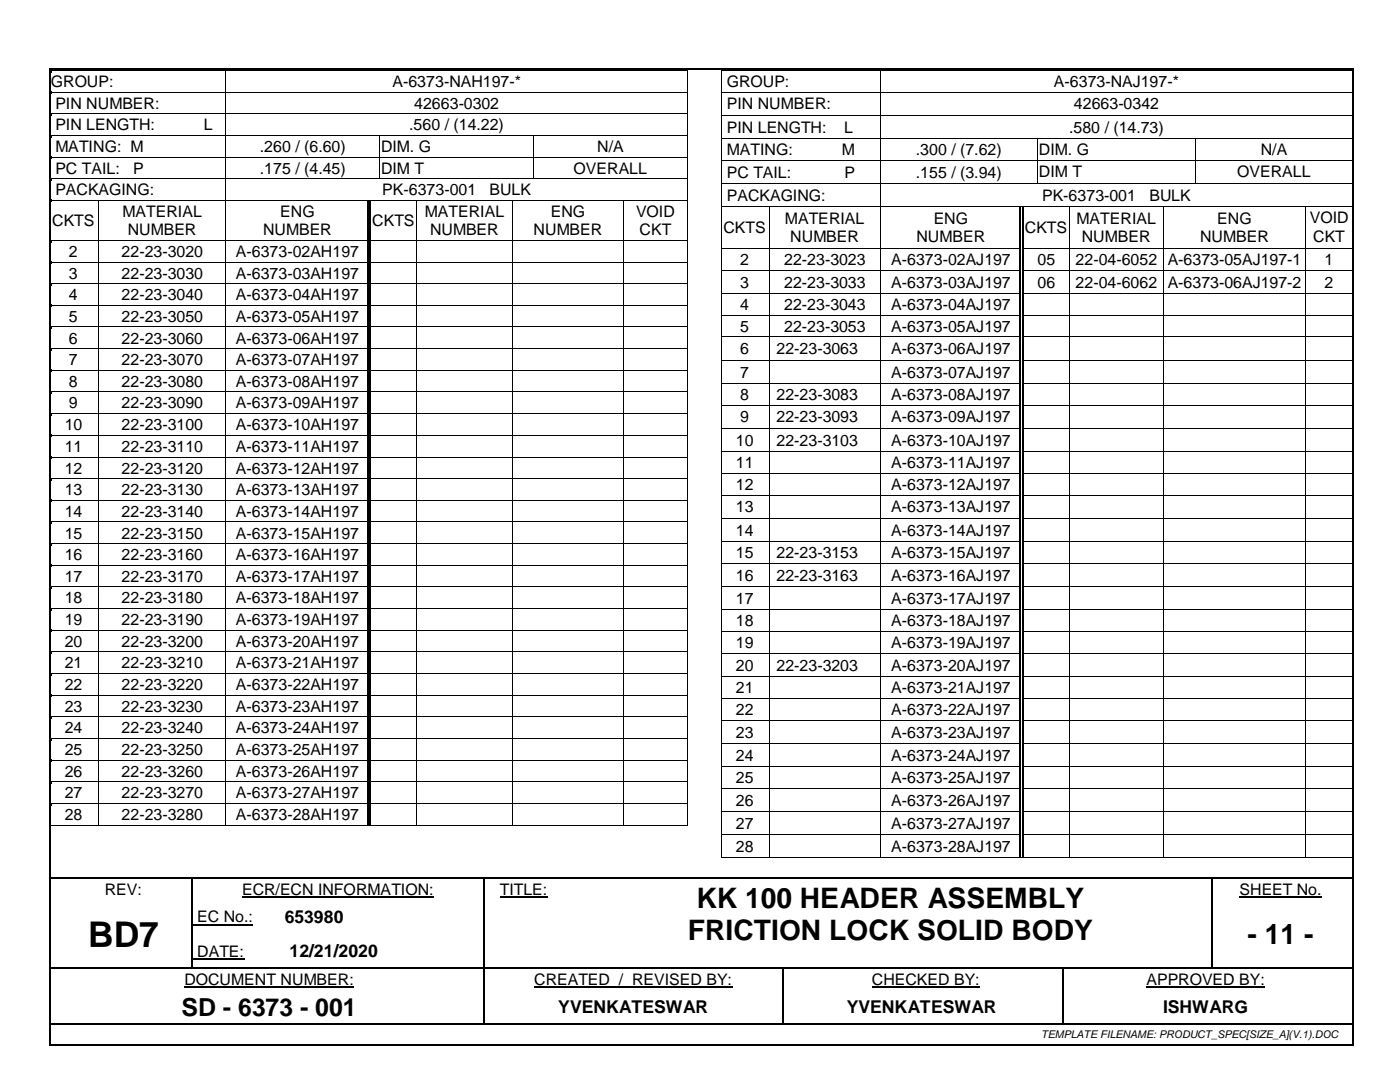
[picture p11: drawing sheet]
<svg xmlns="http://www.w3.org/2000/svg" width="279mm" height="216mm" viewBox="0 0 279 216" stroke-linecap="round" stroke-linejoin="round" font-family="sans-serif">
<defs><g id="words">
<text font-size="7.1" x="17.6" y="188.9">BD7</text>
<g font-size="5.6">
<text x="139" y="181.1">KK 100 HEADER ASSEMBLY</text>
<text x="137.3" y="187.6">FRICTION LOCK SOLID BODY</text>
<text x="249" y="188.3">- 11 -</text>
</g>
<text font-size="5" x="36.2" y="202.7">SD - 6373 - 001</text>
<g font-size="3.5">
<text x="56.8" y="184.1">653980</text>
<text x="57.8" y="191">12/21/2020</text>
<text x="111.4" y="202">YVENKATESWAR</text>
<text x="169" y="202">YVENKATESWAR</text>
<text x="232.1" y="202">ISHWARG</text>
</g>
<g font-size="3.2">
<text x="10.2" y="17.4">GROUP:</text>
<text x="78.3" y="17.4">A-6373-NAH197-*</text>
<text x="145.1" y="17.4">GROUP:</text>
<text x="210.3" y="17.4">A-6373-NAJ197-*</text>
<text x="11" y="21.7">PIN NUMBER:</text>
<text x="82.6" y="21.7">42663-0302</text>
<text x="145.1" y="21.8">PIN NUMBER:</text>
<text x="214.3" y="21.8">42663-0342</text>
<text x="11" y="26">PIN LENGTH:</text>
<text x="40.7" y="26">L</text>
<text x="81.7" y="26">.560 / (14.22)</text>
<text x="145.1" y="26.5">PIN LENGTH:</text>
<text x="168.5" y="26.5">L</text>
<text x="213.4" y="26.5">.580 / (14.73)</text>
<text x="11" y="30.3">MATING: M</text>
<text x="11" y="34.6">PC TAIL:</text>
<text x="26.6" y="34.6">P</text>
<text x="51.9" y="30.3">.260 / (6.60)</text>
<text x="51.9" y="34.6">.175 / (4.45)</text>
<text x="76" y="30.3">DIM. G</text>
<text x="76" y="34.6">DIM T</text>
<text x="114.5" y="34.6">OVERALL</text>
<text x="119.2" y="30.3">N/A</text>
<text x="145.1" y="31">MATING:</text>
<text x="145.1" y="35.5">PC TAIL:</text>
<text x="168" y="31">M</text>
<text x="168.5" y="35.5">P</text>
<text x="182.8" y="31">.300 / (7.62)</text>
<text x="182.8" y="35.5">.155 / (3.94)</text>
<text x="207.3" y="31">DIM. G</text>
<text x="207.3" y="35.3">DIM T</text>
<text x="246.9" y="35.3">OVERALL</text>
<text x="251.6" y="31">N/A</text>
<text x="11" y="39">PACKAGING:</text>
<text x="76.3" y="39">PK-6373-001</text>
<text x="97.7" y="39">BULK</text>
<text x="145.1" y="40.1">PACKAGING:</text>
<text x="208" y="40.1">PK-6373-001</text>
<text x="229.4" y="40.1">BULK</text>
<text x="10.4" y="45.1">CKTS</text>
<text x="24.4" y="43.3">MATERIAL</text>
<text x="25.5" y="47">NUMBER</text>
<text x="52.5" y="47">NUMBER</text>
<text x="55.9" y="43.3">ENG</text>
<text x="74.3" y="45.1">CKTS</text>
<text x="84.8" y="43.3">MATERIAL</text>
<text x="85.8" y="47">NUMBER</text>
<text x="106.5" y="47">NUMBER</text>
<text x="109.9" y="43.3">ENG</text>
<text x="126.9" y="43.3">VOID</text>
<text x="127.7" y="47">CKT</text>
<text x="144.4" y="46.5">CKTS</text>
<text x="156.7" y="44.7">MATERIAL</text>
<text x="186.3" y="44.7">ENG</text>
<text x="204.5" y="46.5">CKTS</text>
<text x="214.8" y="44.7">MATERIAL</text>
<text x="242.9" y="44.7">ENG</text>
<text x="261.4" y="44.5">VOID</text>
<text x="13.8" y="51.3">2</text>
<text x="24.3" y="51.3">22-23-3020</text>
<text x="47.1" y="51.3">A-6373-02AH197</text>
<text x="147.7" y="52.9">2</text>
<text x="156.5" y="52.9">22-23-3023</text>
<text x="157.7" y="48.4">NUMBER</text>
<text x="177.9" y="52.9">A-6373-02AJ197</text>
<text x="182.9" y="48.4">NUMBER</text>
<text x="207" y="52.9">05</text>
<text x="214.7" y="52.9">22-04-6052</text>
<text x="215.9" y="48.4">NUMBER</text>
<text x="233" y="52.9">A-6373-05AJ197-1</text>
<text x="239.5" y="48.4">NUMBER</text>
<text x="262.1" y="48.2">CKT</text>
<text x="264.4" y="52.9">1</text>
<text x="13.8" y="55.6">3</text>
<text x="13.8" y="59.9">4</text>
<text x="24.3" y="55.6">22-23-3030</text>
<text x="24.3" y="59.9">22-23-3040</text>
<text x="47.1" y="55.6">A-6373-03AH197</text>
<text x="47.1" y="59.9">A-6373-04AH197</text>
<text x="147.7" y="57.4">3</text>
<text x="156.5" y="57.4">22-23-3033</text>
<text x="177.9" y="57.4">A-6373-03AJ197</text>
<text x="207" y="57.4">06</text>
<text x="214.7" y="57.4">22-04-6062</text>
<text x="233" y="57.4">A-6373-06AJ197-2</text>
<text x="264.4" y="57.4">2</text>
<text x="13.8" y="64.2">5</text>
<text x="24.3" y="64.2">22-23-3050</text>
<text x="47.1" y="64.2">A-6373-05AH197</text>
<text x="147.7" y="61.9">4</text>
<text x="156.5" y="61.9">22-23-3043</text>
<text x="177.9" y="61.9">A-6373-04AJ197</text>
<text x="13.8" y="68.5">6</text>
<text x="24.3" y="68.5">22-23-3060</text>
<text x="47.1" y="68.5">A-6373-06AH197</text>
<text x="147.7" y="66.2">5</text>
<text x="147.7" y="70.7">6</text>
<text x="155" y="70.7">22-23-3063</text>
<text x="156.5" y="66.2">22-23-3053</text>
<text x="177.9" y="66.2">A-6373-05AJ197</text>
<text x="177.9" y="70.7">A-6373-06AJ197</text>
<text x="13.8" y="72.9">7</text>
<text x="13.8" y="77.2">8</text>
<text x="24.3" y="72.9">22-23-3070</text>
<text x="24.3" y="77.2">22-23-3080</text>
<text x="47.1" y="72.9">A-6373-07AH197</text>
<text x="47.1" y="77.2">A-6373-08AH197</text>
<text x="147.7" y="75.3">7</text>
<text x="177.9" y="75.3">A-6373-07AJ197</text>
<text x="13.8" y="81.5">9</text>
<text x="24.3" y="81.5">22-23-3090</text>
<text x="47.1" y="81.5">A-6373-09AH197</text>
<text x="147.7" y="79.8">8</text>
<text x="155" y="79.8">22-23-3083</text>
<text x="177.9" y="79.8">A-6373-08AJ197</text>
<text x="12.9" y="85.8">10</text>
<text x="24.3" y="85.8">22-23-3100</text>
<text x="47.1" y="85.8">A-6373-10AH197</text>
<text x="146.9" y="88.9">10</text>
<text x="147.7" y="84.3">9</text>
<text x="155" y="84.3">22-23-3093</text>
<text x="155" y="88.9">22-23-3103</text>
<text x="177.9" y="84.3">A-6373-09AJ197</text>
<text x="177.9" y="88.9">A-6373-10AJ197</text>
<text x="12.9" y="90.1">11</text>
<text x="12.9" y="94.5">12</text>
<text x="24.3" y="90.1">22-23-3110</text>
<text x="24.3" y="94.5">22-23-3120</text>
<text x="47.1" y="90.1">A-6373-11AH197</text>
<text x="47.1" y="94.5">A-6373-12AH197</text>
<text x="146.9" y="93.4">11</text>
<text x="177.9" y="93.4">A-6373-11AJ197</text>
<text x="12.9" y="98.8">13</text>
<text x="24.3" y="98.8">22-23-3130</text>
<text x="47.1" y="98.8">A-6373-13AH197</text>
<text x="146.9" y="97.8">12</text>
<text x="177.9" y="97.8">A-6373-12AJ197</text>
<text x="12.9" y="103.1">14</text>
<text x="12.9" y="107.5">15</text>
<text x="24.3" y="103.1">22-23-3140</text>
<text x="24.3" y="107.5">22-23-3150</text>
<text x="47.1" y="103.1">A-6373-14AH197</text>
<text x="47.1" y="107.5">A-6373-15AH197</text>
<text x="146.9" y="102.3">13</text>
<text x="146.9" y="106.9">14</text>
<text x="177.9" y="102.3">A-6373-13AJ197</text>
<text x="177.9" y="106.9">A-6373-14AJ197</text>
<text x="12.9" y="111.8">16</text>
<text x="24.3" y="111.8">22-23-3160</text>
<text x="47.1" y="111.8">A-6373-16AH197</text>
<text x="146.9" y="111.4">15</text>
<text x="155" y="111.4">22-23-3153</text>
<text x="177.9" y="111.4">A-6373-15AJ197</text>
<text x="12.9" y="116.1">17</text>
<text x="24.3" y="116.1">22-23-3170</text>
<text x="47.1" y="116.1">A-6373-17AH197</text>
<text x="146.9" y="115.8">16</text>
<text x="155" y="115.8">22-23-3163</text>
<text x="177.9" y="115.8">A-6373-16AJ197</text>
<text x="12.9" y="120.4">18</text>
<text x="12.9" y="124.7">19</text>
<text x="24.3" y="120.4">22-23-3180</text>
<text x="24.3" y="124.7">22-23-3190</text>
<text x="47.1" y="120.4">A-6373-18AH197</text>
<text x="47.1" y="124.7">A-6373-19AH197</text>
<text x="146.9" y="120.5">17</text>
<text x="146.9" y="125">18</text>
<text x="177.9" y="120.5">A-6373-17AJ197</text>
<text x="177.9" y="125">A-6373-18AJ197</text>
<text x="12.9" y="129.1">20</text>
<text x="24.3" y="129.1">22-23-3200</text>
<text x="47.1" y="129.1">A-6373-20AH197</text>
<text x="146.9" y="129.4">19</text>
<text x="177.9" y="129.4">A-6373-19AJ197</text>
<text x="12.9" y="133.4">21</text>
<text x="12.9" y="137.7">22</text>
<text x="24.3" y="133.4">22-23-3210</text>
<text x="24.3" y="137.7">22-23-3220</text>
<text x="47.1" y="133.4">A-6373-21AH197</text>
<text x="47.1" y="137.7">A-6373-22AH197</text>
<text x="146.9" y="133.8">20</text>
<text x="155" y="133.8">22-23-3203</text>
<text x="177.9" y="133.8">A-6373-20AJ197</text>
<text x="12.9" y="142">23</text>
<text x="24.3" y="142">22-23-3230</text>
<text x="47.1" y="142">A-6373-23AH197</text>
<text x="146.9" y="138.3">21</text>
<text x="146.9" y="142.7">22</text>
<text x="177.9" y="138.3">A-6373-21AJ197</text>
<text x="177.9" y="142.7">A-6373-22AJ197</text>
<text x="12.9" y="146.3">24</text>
<text x="24.3" y="146.3">22-23-3240</text>
<text x="47.1" y="146.3">A-6373-24AH197</text>
<text x="146.9" y="147.2">23</text>
<text x="177.9" y="147.2">A-6373-23AJ197</text>
<text x="12.9" y="150.6">25</text>
<text x="12.9" y="155">26</text>
<text x="24.3" y="150.6">22-23-3250</text>
<text x="24.3" y="155">22-23-3260</text>
<text x="47.1" y="150.6">A-6373-25AH197</text>
<text x="47.1" y="155">A-6373-26AH197</text>
<text x="146.9" y="151.8">24</text>
<text x="177.9" y="151.8">A-6373-24AJ197</text>
<text x="12.9" y="159.3">27</text>
<text x="24.3" y="159.3">22-23-3270</text>
<text x="47.1" y="159.3">A-6373-27AH197</text>
<text x="146.9" y="156.3">25</text>
<text x="146.9" y="160.8">26</text>
<text x="177.9" y="156.3">A-6373-25AJ197</text>
<text x="177.9" y="160.8">A-6373-26AJ197</text>
<text x="12.9" y="163.7">28</text>
<text x="24.3" y="163.7">22-23-3280</text>
<text x="47.1" y="163.7">A-6373-28AH197</text>
<text x="146.9" y="165.4">27</text>
<text x="177.9" y="165.4">A-6373-27AJ197</text>
<text x="146.9" y="170">28</text>
<text x="177.9" y="170">A-6373-28AJ197</text>
<text x="20.9" y="178.5">REV:</text>
<text x="48.3" y="178.5">ECR/ECN INFORMATION:</text>
<text x="99.8" y="178.5">TITLE:</text>
<text x="247.4" y="178.5">SHEET No.</text>
<text x="39.4" y="184.1">EC No.:</text>
<text x="39.4" y="191">DATE:</text>
<text x="36.8" y="196.5">DOCUMENT NUMBER:</text>
<text x="106.6" y="196.5">CREATED / REVISED BY:</text>
<text x="174" y="196.5">CHECKED BY:</text>
<text x="228.8" y="196.5">APPROVED BY:</text>
</g>
<text font-size="2.1" x="207.8" y="207.1">TEMPLATE FILENAME: PRODUCT_SPEC[SIZE_A](V.1).DOC</text>
</g></defs>
<path d="M48.3 179h38.3M99.8 179h9.5M247.4 179h16.4M36.8 197h33.9M38.5 184.5h12M38.5 191.4h10.2M106.6 197h39.6M174 197h21.5M228.8 197h23.7" fill="none" stroke="#000" stroke-width=".21"/>
<g fill="none" stroke="#000" stroke-width=".34">
<path d="M10 14v194.3M10.2 13.8h259.7M270.1 14v194.3M10.2 175.1h28M38.6 175.1h57.8M96.7 175.1h16.9M113.9 175.1h127.9M242.2 175.1h26.9M96.5 198.2v6M156.2 198.2v6M10.2 204.4h86.2M10.2 208.5h259.7"/>
<path d="M96.7 204.4h59.4M156.4 204.4h55.6M212.3 204.4h56.8"/>
</g>
<g fill="#000">
<path d="M9.8 13.6h.4v.4h-.4z" fill-rule="evenodd"/>
<path d="M9.8 13.6h.4v.4h-.4z" fill-rule="evenodd"/>
<path d="M10.2 14h.1v.4h-.1z" fill-rule="evenodd"/>
<path d="M10.2 14h.1v.1h-.1z" fill-rule="evenodd"/>
<path d="M10.2 18.3h.1v.4h-.1z" fill-rule="evenodd"/>
<path d="M45 14.1h.2v.3h-.2z" fill-rule="evenodd"/>
<path d="M45 14h.2v.1h-.2z" fill-rule="evenodd"/>
<path d="M45 18.3h.2v.4h-.2z" fill-rule="evenodd"/>
<path d="M137.1 14h.2v.4h-.2z" fill-rule="evenodd"/>
<path d="M137.1 14h.2v.1h-.2z" fill-rule="evenodd"/>
<path d="M137.1 18.3h.2v.4h-.2z" fill-rule="evenodd"/>
<path d="M143.8 14h.2v.4h-.2z" fill-rule="evenodd"/>
<path d="M143.8 14h.2v.1h-.2z" fill-rule="evenodd"/>
<path d="M143.8 18.3h.2v.5h-.2z" fill-rule="evenodd"/>
<path d="M175.5 14.1h.2v.3h-.2z" fill-rule="evenodd"/>
<path d="M175.5 14h.2v.1h-.2z" fill-rule="evenodd"/>
<path d="M175.5 18.3h.2v.5h-.2z" fill-rule="evenodd"/>
<path d="M269.9 13.6h.4v.4h-.4z" fill-rule="evenodd"/>
<path d="M269.9 13.6h.4v.4h-.4z" fill-rule="evenodd"/>
<path d="M10.2 22.6h.1v.4h-.1z" fill-rule="evenodd"/>
<path d="M10.2 26.9h.1v.5h-.1z" fill-rule="evenodd"/>
<path d="M10.2 31.2h.1v.5h-.1z" fill-rule="evenodd"/>
<path d="M10.2 35.6h.1v.4h-.1z" fill-rule="evenodd"/>
<path d="M45 22.6h.2v.4h-.2z" fill-rule="evenodd"/>
<path d="M45 26.9h.2v.5h-.2z" fill-rule="evenodd"/>
<path d="M45 31.2h.2v.5h-.2z" fill-rule="evenodd"/>
<path d="M45 35.6h.2v.4h-.2z" fill-rule="evenodd"/>
<path d="M75.7 27.1h.2v.3h-.2z" fill-rule="evenodd"/>
<path d="M75.7 26.9h.2v.2h-.2z" fill-rule="evenodd"/>
<path d="M75.7 31.2h.2v.5h-.2z" fill-rule="evenodd"/>
<path d="M75.7 35.6h.2v.1h-.2z" fill-rule="evenodd"/>
<path d="M106.4 27.1h.2v.3h-.2z" fill-rule="evenodd"/>
<path d="M106.4 26.9h.2v.2h-.2z" fill-rule="evenodd"/>
<path d="M106.4 31.2h.2v.5h-.2z" fill-rule="evenodd"/>
<path d="M106.4 35.6h.2v.1h-.2z" fill-rule="evenodd"/>
<path d="M137.1 22.6h.2v.4h-.2z" fill-rule="evenodd"/>
<path d="M137.1 26.9h.2v.5h-.2z" fill-rule="evenodd"/>
<path d="M137.1 31.2h.2v.5h-.2z" fill-rule="evenodd"/>
<path d="M137.1 35.6h.2v.4h-.2z" fill-rule="evenodd"/>
<path d="M143.8 23h.2v.4h-.2z" fill-rule="evenodd"/>
<path d="M143.8 27.6h.2v.4h-.2z" fill-rule="evenodd"/>
<path d="M143.8 31.9h.2v.4h-.2z" fill-rule="evenodd"/>
<path d="M143.8 36.5h.2v.5h-.2z" fill-rule="evenodd"/>
<path d="M175.5 23h.2v.4h-.2z" fill-rule="evenodd"/>
<path d="M175.5 27.6h.2v.4h-.2z" fill-rule="evenodd"/>
<path d="M175.5 31.9h.2v.4h-.2z" fill-rule="evenodd"/>
<path d="M175.5 36.5h.2v.5h-.2z" fill-rule="evenodd"/>
<path d="M207 27.7h.1v.3h-.1z" fill-rule="evenodd"/>
<path d="M207 27.6h.1v.1h-.1z" fill-rule="evenodd"/>
<path d="M207 31.9h.1v.4h-.1z" fill-rule="evenodd"/>
<path d="M207 36.5h.1v.2h-.1z" fill-rule="evenodd"/>
<path d="M238.4 27.7h.2v.3h-.2z" fill-rule="evenodd"/>
<path d="M238.4 27.6h.2v.1h-.2z" fill-rule="evenodd"/>
<path d="M238.4 31.9h.2v.4h-.2z" fill-rule="evenodd"/>
<path d="M238.4 36.5h.2v.2h-.2z" fill-rule="evenodd"/>
<path d="M10.2 39.9h.1v.4h-.1z" fill-rule="evenodd"/>
<path d="M10.2 47.9h.1v.4h-.1z" fill-rule="evenodd"/>
<path d="M10.2 52.2h.1v.4h-.1z" fill-rule="evenodd"/>
<path d="M10.2 56.5h.1v.4h-.1z" fill-rule="evenodd"/>
<path d="M19.6 40.1h.2v.2h-.2z" fill-rule="evenodd"/>
<path d="M19.6 39.9h.2v.2h-.2z" fill-rule="evenodd"/>
<path d="M19.6 47.9h.2v.4h-.2z" fill-rule="evenodd"/>
<path d="M19.6 52.2h.2v.4h-.2z" fill-rule="evenodd"/>
<path d="M19.6 56.5h.2v.4h-.2z" fill-rule="evenodd"/>
<path d="M45 39.9h.2v.4h-.2z" fill-rule="evenodd"/>
<path d="M45 47.9h.2v.4h-.2z" fill-rule="evenodd"/>
<path d="M45 52.2h.2v.4h-.2z" fill-rule="evenodd"/>
<path d="M45 56.5h.2v.4h-.2z" fill-rule="evenodd"/>
<path d="M73.3 40.1h.2v.2h-.2z" fill-rule="evenodd"/>
<path d="M73.3 39.9h.2v.2h-.2z" fill-rule="evenodd"/>
<path d="M73.3 47.9h.2v.4h-.2z" fill-rule="evenodd"/>
<path d="M73.3 52.2h.2v.4h-.2z" fill-rule="evenodd"/>
<path d="M73.3 56.5h.2v.4h-.2z" fill-rule="evenodd"/>
<path d="M73.8 40.1h.2v.2h-.2z" fill-rule="evenodd"/>
<path d="M73.8 47.9h.2v.4h-.2z" fill-rule="evenodd"/>
<path d="M73.8 52.2h.2v.4h-.2z" fill-rule="evenodd"/>
<path d="M73.8 56.5h.2v.4h-.2z" fill-rule="evenodd"/>
<path d="M83.1 40.1h.2v.2h-.2z" fill-rule="evenodd"/>
<path d="M83.1 39.9h.2v.2h-.2z" fill-rule="evenodd"/>
<path d="M83.1 47.9h.2v.4h-.2z" fill-rule="evenodd"/>
<path d="M83.1 52.2h.2v.4h-.2z" fill-rule="evenodd"/>
<path d="M83.1 56.5h.2v.4h-.2z" fill-rule="evenodd"/>
<path d="M102.2 40.1h.1v.2h-.1z" fill-rule="evenodd"/>
<path d="M102.2 39.9h.1v.2h-.1z" fill-rule="evenodd"/>
<path d="M102.2 47.9h.1v.4h-.1z" fill-rule="evenodd"/>
<path d="M102.2 52.2h.1v.4h-.1z" fill-rule="evenodd"/>
<path d="M102.2 56.5h.1v.4h-.1z" fill-rule="evenodd"/>
<path d="M124.4 40.1h.2v.2h-.2z" fill-rule="evenodd"/>
<path d="M124.4 39.9h.2v.2h-.2z" fill-rule="evenodd"/>
<path d="M124.4 47.9h.2v.4h-.2z" fill-rule="evenodd"/>
<path d="M124.4 52.2h.2v.4h-.2z" fill-rule="evenodd"/>
<path d="M124.4 56.5h.2v.4h-.2z" fill-rule="evenodd"/>
<path d="M137.1 39.9h.2v.4h-.2z" fill-rule="evenodd"/>
<path d="M137.1 47.9h.2v.4h-.2z" fill-rule="evenodd"/>
<path d="M137.1 52.2h.2v.4h-.2z" fill-rule="evenodd"/>
<path d="M137.1 56.5h.2v.4h-.2z" fill-rule="evenodd"/>
<path d="M143.8 41.2h.2v.4h-.2z" fill-rule="evenodd"/>
<path d="M143.8 49.5h.2v.4h-.2z" fill-rule="evenodd"/>
<path d="M143.8 53.8h.2v.4h-.2z" fill-rule="evenodd"/>
<path d="M143.8 58.4h.2v.5h-.2z" fill-rule="evenodd"/>
<path d="M153.5 41.3h.2v.3h-.2z" fill-rule="evenodd"/>
<path d="M153.5 41.2h.2v.1h-.2z" fill-rule="evenodd"/>
<path d="M153.5 49.5h.2v.4h-.2z" fill-rule="evenodd"/>
<path d="M153.5 53.8h.2v.4h-.2z" fill-rule="evenodd"/>
<path d="M153.5 58.4h.2v.5h-.2z" fill-rule="evenodd"/>
<path d="M175.5 41.2h.2v.4h-.2z" fill-rule="evenodd"/>
<path d="M175.5 49.5h.2v.4h-.2z" fill-rule="evenodd"/>
<path d="M175.5 53.8h.2v.4h-.2z" fill-rule="evenodd"/>
<path d="M175.5 58.4h.2v.5h-.2z" fill-rule="evenodd"/>
<path d="M203.5 41.3h.3v.3h-.3z" fill-rule="evenodd"/>
<path d="M203.5 41.2h.2v.1h-.2z" fill-rule="evenodd"/>
<path d="M203.5 49.5h.3v.4h-.3z" fill-rule="evenodd"/>
<path d="M203.5 53.8h.3v.4h-.3z" fill-rule="evenodd"/>
<path d="M203.5 58.4h.3v.5h-.3z" fill-rule="evenodd"/>
<path d="M204 41.3h.3v.3h-.3z" fill-rule="evenodd"/>
<path d="M204 49.5h.3v.4h-.3z" fill-rule="evenodd"/>
<path d="M204 53.8h.3v.4h-.3z" fill-rule="evenodd"/>
<path d="M204 58.4h.3v.5h-.3z" fill-rule="evenodd"/>
<path d="M213.3 41.3h.1v.3h-.1z" fill-rule="evenodd"/>
<path d="M213.3 41.2h.1v.1h-.1z" fill-rule="evenodd"/>
<path d="M213.3 49.5h.1v.4h-.1z" fill-rule="evenodd"/>
<path d="M213.3 53.8h.1v.4h-.1z" fill-rule="evenodd"/>
<path d="M213.3 58.4h.1v.5h-.1z" fill-rule="evenodd"/>
<path d="M232.1 41.3h.2v.3h-.2z" fill-rule="evenodd"/>
<path d="M232.1 41.2h.2v.1h-.2z" fill-rule="evenodd"/>
<path d="M232.1 49.5h.2v.4h-.2z" fill-rule="evenodd"/>
<path d="M232.1 53.8h.2v.4h-.2z" fill-rule="evenodd"/>
<path d="M232.1 58.4h.2v.5h-.2z" fill-rule="evenodd"/>
<path d="M260.4 41.3h.2v.3h-.2z" fill-rule="evenodd"/>
<path d="M260.4 41.2h.2v.1h-.2z" fill-rule="evenodd"/>
<path d="M260.4 49.5h.2v.4h-.2z" fill-rule="evenodd"/>
<path d="M260.4 53.8h.2v.4h-.2z" fill-rule="evenodd"/>
<path d="M260.4 58.4h.2v.5h-.2z" fill-rule="evenodd"/>
<path d="M10.2 60.8h.1v.5h-.1z" fill-rule="evenodd"/>
<path d="M10.2 65.2h.1v.4h-.1z" fill-rule="evenodd"/>
<path d="M10.2 69.5h.1v.4h-.1z" fill-rule="evenodd"/>
<path d="M10.2 73.8h.1v.4h-.1z" fill-rule="evenodd"/>
<path d="M10.2 78.1h.1v.4h-.1z" fill-rule="evenodd"/>
<path d="M19.6 60.8h.2v.5h-.2z" fill-rule="evenodd"/>
<path d="M19.6 65.2h.2v.4h-.2z" fill-rule="evenodd"/>
<path d="M19.6 69.5h.2v.4h-.2z" fill-rule="evenodd"/>
<path d="M19.6 73.8h.2v.4h-.2z" fill-rule="evenodd"/>
<path d="M19.6 78.1h.2v.4h-.2z" fill-rule="evenodd"/>
<path d="M45 60.8h.2v.5h-.2z" fill-rule="evenodd"/>
<path d="M45 65.2h.2v.4h-.2z" fill-rule="evenodd"/>
<path d="M45 69.5h.2v.4h-.2z" fill-rule="evenodd"/>
<path d="M45 73.8h.2v.4h-.2z" fill-rule="evenodd"/>
<path d="M45 78.1h.2v.4h-.2z" fill-rule="evenodd"/>
<path d="M73.3 60.8h.2v.5h-.2z" fill-rule="evenodd"/>
<path d="M73.3 65.2h.2v.4h-.2z" fill-rule="evenodd"/>
<path d="M73.3 69.5h.2v.4h-.2z" fill-rule="evenodd"/>
<path d="M73.3 73.8h.2v.4h-.2z" fill-rule="evenodd"/>
<path d="M73.3 78.1h.2v.4h-.2z" fill-rule="evenodd"/>
<path d="M73.8 60.8h.2v.5h-.2z" fill-rule="evenodd"/>
<path d="M73.8 65.2h.2v.4h-.2z" fill-rule="evenodd"/>
<path d="M73.8 69.5h.2v.4h-.2z" fill-rule="evenodd"/>
<path d="M73.8 73.8h.2v.4h-.2z" fill-rule="evenodd"/>
<path d="M73.8 78.1h.2v.4h-.2z" fill-rule="evenodd"/>
<path d="M83.1 60.8h.2v.5h-.2z" fill-rule="evenodd"/>
<path d="M83.1 65.2h.2v.4h-.2z" fill-rule="evenodd"/>
<path d="M83.1 69.5h.2v.4h-.2z" fill-rule="evenodd"/>
<path d="M83.1 73.8h.2v.4h-.2z" fill-rule="evenodd"/>
<path d="M83.1 78.1h.2v.4h-.2z" fill-rule="evenodd"/>
<path d="M102.2 60.8h.1v.5h-.1z" fill-rule="evenodd"/>
<path d="M102.2 65.2h.1v.4h-.1z" fill-rule="evenodd"/>
<path d="M102.2 69.5h.1v.4h-.1z" fill-rule="evenodd"/>
<path d="M102.2 73.8h.1v.4h-.1z" fill-rule="evenodd"/>
<path d="M102.2 78.1h.1v.4h-.1z" fill-rule="evenodd"/>
<path d="M124.4 60.8h.2v.5h-.2z" fill-rule="evenodd"/>
<path d="M124.4 65.2h.2v.4h-.2z" fill-rule="evenodd"/>
<path d="M124.4 69.5h.2v.4h-.2z" fill-rule="evenodd"/>
<path d="M124.4 73.8h.2v.4h-.2z" fill-rule="evenodd"/>
<path d="M124.4 78.1h.2v.4h-.2z" fill-rule="evenodd"/>
<path d="M137.1 60.8h.2v.5h-.2z" fill-rule="evenodd"/>
<path d="M137.1 65.2h.2v.4h-.2z" fill-rule="evenodd"/>
<path d="M137.1 69.5h.2v.4h-.2z" fill-rule="evenodd"/>
<path d="M137.1 73.8h.2v.4h-.2z" fill-rule="evenodd"/>
<path d="M137.1 78.1h.2v.4h-.2z" fill-rule="evenodd"/>
<path d="M143.8 62.8h.2v.4h-.2z" fill-rule="evenodd"/>
<path d="M143.8 67.1h.2v.5h-.2z" fill-rule="evenodd"/>
<path d="M143.8 71.8h.2v.4h-.2z" fill-rule="evenodd"/>
<path d="M143.8 76.4h.2v.5h-.2z" fill-rule="evenodd"/>
<path d="M153.5 62.8h.2v.4h-.2z" fill-rule="evenodd"/>
<path d="M153.5 67.1h.2v.5h-.2z" fill-rule="evenodd"/>
<path d="M153.5 71.8h.2v.4h-.2z" fill-rule="evenodd"/>
<path d="M153.5 76.4h.2v.5h-.2z" fill-rule="evenodd"/>
<path d="M175.5 62.8h.2v.4h-.2z" fill-rule="evenodd"/>
<path d="M175.5 67.1h.2v.5h-.2z" fill-rule="evenodd"/>
<path d="M175.5 71.8h.2v.4h-.2z" fill-rule="evenodd"/>
<path d="M175.5 76.4h.2v.5h-.2z" fill-rule="evenodd"/>
<path d="M203.5 62.8h.3v.4h-.3z" fill-rule="evenodd"/>
<path d="M203.5 67.1h.3v.5h-.3z" fill-rule="evenodd"/>
<path d="M203.5 71.8h.3v.4h-.3z" fill-rule="evenodd"/>
<path d="M203.5 76.4h.3v.5h-.3z" fill-rule="evenodd"/>
<path d="M204 62.8h.3v.4h-.3z" fill-rule="evenodd"/>
<path d="M204 67.1h.3v.5h-.3z" fill-rule="evenodd"/>
<path d="M204 71.8h.3v.4h-.3z" fill-rule="evenodd"/>
<path d="M204 76.4h.3v.5h-.3z" fill-rule="evenodd"/>
<path d="M213.3 62.8h.1v.4h-.1z" fill-rule="evenodd"/>
<path d="M213.3 67.1h.1v.5h-.1z" fill-rule="evenodd"/>
<path d="M213.3 71.8h.1v.4h-.1z" fill-rule="evenodd"/>
<path d="M213.3 76.4h.1v.5h-.1z" fill-rule="evenodd"/>
<path d="M232.1 62.8h.2v.4h-.2z" fill-rule="evenodd"/>
<path d="M232.1 67.1h.2v.5h-.2z" fill-rule="evenodd"/>
<path d="M232.1 71.8h.2v.4h-.2z" fill-rule="evenodd"/>
<path d="M232.1 76.4h.2v.5h-.2z" fill-rule="evenodd"/>
<path d="M260.4 62.8h.2v.4h-.2z" fill-rule="evenodd"/>
<path d="M260.4 67.1h.2v.5h-.2z" fill-rule="evenodd"/>
<path d="M260.4 71.8h.2v.4h-.2z" fill-rule="evenodd"/>
<path d="M260.4 76.4h.2v.5h-.2z" fill-rule="evenodd"/>
<path d="M10.2 82.4h.1v.5h-.1z" fill-rule="evenodd"/>
<path d="M10.2 86.8h.1v.4h-.1z" fill-rule="evenodd"/>
<path d="M10.2 91.1h.1v.4h-.1z" fill-rule="evenodd"/>
<path d="M10.2 95.4h.1v.5h-.1z" fill-rule="evenodd"/>
<path d="M19.6 82.4h.2v.5h-.2z" fill-rule="evenodd"/>
<path d="M19.6 86.8h.2v.4h-.2z" fill-rule="evenodd"/>
<path d="M19.6 91.1h.2v.4h-.2z" fill-rule="evenodd"/>
<path d="M19.6 95.4h.2v.5h-.2z" fill-rule="evenodd"/>
<path d="M45 82.4h.2v.5h-.2z" fill-rule="evenodd"/>
<path d="M45 86.8h.2v.4h-.2z" fill-rule="evenodd"/>
<path d="M45 91.1h.2v.4h-.2z" fill-rule="evenodd"/>
<path d="M45 95.4h.2v.5h-.2z" fill-rule="evenodd"/>
<path d="M73.3 82.4h.2v.5h-.2z" fill-rule="evenodd"/>
<path d="M73.3 86.8h.2v.4h-.2z" fill-rule="evenodd"/>
<path d="M73.3 91.1h.2v.4h-.2z" fill-rule="evenodd"/>
<path d="M73.3 95.4h.2v.5h-.2z" fill-rule="evenodd"/>
<path d="M73.8 82.4h.2v.5h-.2z" fill-rule="evenodd"/>
<path d="M73.8 86.8h.2v.4h-.2z" fill-rule="evenodd"/>
<path d="M73.8 91.1h.2v.4h-.2z" fill-rule="evenodd"/>
<path d="M73.8 95.4h.2v.5h-.2z" fill-rule="evenodd"/>
<path d="M83.1 82.4h.2v.5h-.2z" fill-rule="evenodd"/>
<path d="M83.1 86.8h.2v.4h-.2z" fill-rule="evenodd"/>
<path d="M83.1 91.1h.2v.4h-.2z" fill-rule="evenodd"/>
<path d="M83.1 95.4h.2v.5h-.2z" fill-rule="evenodd"/>
<path d="M102.2 82.4h.1v.5h-.1z" fill-rule="evenodd"/>
<path d="M102.2 86.8h.1v.4h-.1z" fill-rule="evenodd"/>
<path d="M102.2 91.1h.1v.4h-.1z" fill-rule="evenodd"/>
<path d="M102.2 95.4h.1v.5h-.1z" fill-rule="evenodd"/>
<path d="M124.4 82.4h.2v.5h-.2z" fill-rule="evenodd"/>
<path d="M124.4 86.8h.2v.4h-.2z" fill-rule="evenodd"/>
<path d="M124.4 91.1h.2v.4h-.2z" fill-rule="evenodd"/>
<path d="M124.4 95.4h.2v.5h-.2z" fill-rule="evenodd"/>
<path d="M137.1 82.4h.2v.5h-.2z" fill-rule="evenodd"/>
<path d="M137.1 86.8h.2v.4h-.2z" fill-rule="evenodd"/>
<path d="M137.1 91.1h.2v.4h-.2z" fill-rule="evenodd"/>
<path d="M137.1 95.4h.2v.5h-.2z" fill-rule="evenodd"/>
<path d="M143.8 80.7h.2v.5h-.2z" fill-rule="evenodd"/>
<path d="M143.8 85.4h.2v.4h-.2z" fill-rule="evenodd"/>
<path d="M143.8 90h.2v.4h-.2z" fill-rule="evenodd"/>
<path d="M143.8 94.4h.2v.4h-.2z" fill-rule="evenodd"/>
<path d="M143.8 98.7h.2v.5h-.2z" fill-rule="evenodd"/>
<path d="M153.5 80.7h.2v.5h-.2z" fill-rule="evenodd"/>
<path d="M153.5 85.4h.2v.4h-.2z" fill-rule="evenodd"/>
<path d="M153.5 90h.2v.4h-.2z" fill-rule="evenodd"/>
<path d="M153.5 94.4h.2v.4h-.2z" fill-rule="evenodd"/>
<path d="M153.5 98.7h.2v.5h-.2z" fill-rule="evenodd"/>
<path d="M175.5 80.7h.2v.5h-.2z" fill-rule="evenodd"/>
<path d="M175.5 85.4h.2v.4h-.2z" fill-rule="evenodd"/>
<path d="M175.5 90h.2v.4h-.2z" fill-rule="evenodd"/>
<path d="M175.5 94.4h.2v.4h-.2z" fill-rule="evenodd"/>
<path d="M175.5 98.7h.2v.5h-.2z" fill-rule="evenodd"/>
<path d="M203.5 80.7h.3v.5h-.3z" fill-rule="evenodd"/>
<path d="M203.5 85.4h.3v.4h-.3z" fill-rule="evenodd"/>
<path d="M203.5 90h.3v.4h-.3z" fill-rule="evenodd"/>
<path d="M203.5 94.4h.3v.4h-.3z" fill-rule="evenodd"/>
<path d="M203.5 98.7h.3v.5h-.3z" fill-rule="evenodd"/>
<path d="M204 80.7h.3v.5h-.3z" fill-rule="evenodd"/>
<path d="M204 85.4h.3v.4h-.3z" fill-rule="evenodd"/>
<path d="M204 90h.3v.4h-.3z" fill-rule="evenodd"/>
<path d="M204 94.4h.3v.4h-.3z" fill-rule="evenodd"/>
<path d="M204 98.7h.3v.5h-.3z" fill-rule="evenodd"/>
<path d="M213.3 80.7h.1v.5h-.1z" fill-rule="evenodd"/>
<path d="M213.3 85.4h.1v.4h-.1z" fill-rule="evenodd"/>
<path d="M213.3 90h.1v.4h-.1z" fill-rule="evenodd"/>
<path d="M213.3 94.4h.1v.4h-.1z" fill-rule="evenodd"/>
<path d="M213.3 98.7h.1v.5h-.1z" fill-rule="evenodd"/>
<path d="M232.1 80.7h.2v.5h-.2z" fill-rule="evenodd"/>
<path d="M232.1 85.4h.2v.4h-.2z" fill-rule="evenodd"/>
<path d="M232.1 90h.2v.4h-.2z" fill-rule="evenodd"/>
<path d="M232.1 94.4h.2v.4h-.2z" fill-rule="evenodd"/>
<path d="M232.1 98.7h.2v.5h-.2z" fill-rule="evenodd"/>
<path d="M260.4 80.7h.2v.5h-.2z" fill-rule="evenodd"/>
<path d="M260.4 85.4h.2v.4h-.2z" fill-rule="evenodd"/>
<path d="M260.4 90h.2v.4h-.2z" fill-rule="evenodd"/>
<path d="M260.4 94.4h.2v.4h-.2z" fill-rule="evenodd"/>
<path d="M260.4 98.7h.2v.5h-.2z" fill-rule="evenodd"/>
<path d="M10.2 99.8h.1v.4h-.1z" fill-rule="evenodd"/>
<path d="M10.2 104.1h.1v.4h-.1z" fill-rule="evenodd"/>
<path d="M10.2 108.4h.1v.4h-.1z" fill-rule="evenodd"/>
<path d="M10.2 112.7h.1v.4h-.1z" fill-rule="evenodd"/>
<path d="M10.2 117h.1v.5h-.1z" fill-rule="evenodd"/>
<path d="M19.6 99.8h.2v.4h-.2z" fill-rule="evenodd"/>
<path d="M19.6 104.1h.2v.4h-.2z" fill-rule="evenodd"/>
<path d="M19.6 108.4h.2v.4h-.2z" fill-rule="evenodd"/>
<path d="M19.6 112.7h.2v.4h-.2z" fill-rule="evenodd"/>
<path d="M19.6 117h.2v.5h-.2z" fill-rule="evenodd"/>
<path d="M45 99.8h.2v.4h-.2z" fill-rule="evenodd"/>
<path d="M45 104.1h.2v.4h-.2z" fill-rule="evenodd"/>
<path d="M45 108.4h.2v.4h-.2z" fill-rule="evenodd"/>
<path d="M45 112.7h.2v.4h-.2z" fill-rule="evenodd"/>
<path d="M45 117h.2v.5h-.2z" fill-rule="evenodd"/>
<path d="M73.3 99.8h.2v.4h-.2z" fill-rule="evenodd"/>
<path d="M73.3 104.1h.2v.4h-.2z" fill-rule="evenodd"/>
<path d="M73.3 108.4h.2v.4h-.2z" fill-rule="evenodd"/>
<path d="M73.3 112.7h.2v.4h-.2z" fill-rule="evenodd"/>
<path d="M73.3 117h.2v.5h-.2z" fill-rule="evenodd"/>
<path d="M73.8 99.8h.2v.4h-.2z" fill-rule="evenodd"/>
<path d="M73.8 104.1h.2v.4h-.2z" fill-rule="evenodd"/>
<path d="M73.8 108.4h.2v.4h-.2z" fill-rule="evenodd"/>
<path d="M73.8 112.7h.2v.4h-.2z" fill-rule="evenodd"/>
<path d="M73.8 117h.2v.5h-.2z" fill-rule="evenodd"/>
<path d="M83.1 99.8h.2v.4h-.2z" fill-rule="evenodd"/>
<path d="M83.1 104.1h.2v.4h-.2z" fill-rule="evenodd"/>
<path d="M83.1 108.4h.2v.4h-.2z" fill-rule="evenodd"/>
<path d="M83.1 112.7h.2v.4h-.2z" fill-rule="evenodd"/>
<path d="M83.1 117h.2v.5h-.2z" fill-rule="evenodd"/>
<path d="M102.2 99.8h.1v.4h-.1z" fill-rule="evenodd"/>
<path d="M102.2 104.1h.1v.4h-.1z" fill-rule="evenodd"/>
<path d="M102.2 108.4h.1v.4h-.1z" fill-rule="evenodd"/>
<path d="M102.2 112.7h.1v.4h-.1z" fill-rule="evenodd"/>
<path d="M102.2 117h.1v.5h-.1z" fill-rule="evenodd"/>
<path d="M124.4 99.8h.2v.4h-.2z" fill-rule="evenodd"/>
<path d="M124.4 104.1h.2v.4h-.2z" fill-rule="evenodd"/>
<path d="M124.4 108.4h.2v.4h-.2z" fill-rule="evenodd"/>
<path d="M124.4 112.7h.2v.4h-.2z" fill-rule="evenodd"/>
<path d="M124.4 117h.2v.5h-.2z" fill-rule="evenodd"/>
<path d="M137.1 99.8h.2v.4h-.2z" fill-rule="evenodd"/>
<path d="M137.1 104.1h.2v.4h-.2z" fill-rule="evenodd"/>
<path d="M137.1 108.4h.2v.4h-.2z" fill-rule="evenodd"/>
<path d="M137.1 112.7h.2v.4h-.2z" fill-rule="evenodd"/>
<path d="M137.1 117h.2v.5h-.2z" fill-rule="evenodd"/>
<path d="M143.8 103.4h.2v.4h-.2z" fill-rule="evenodd"/>
<path d="M143.8 108h.2v.4h-.2z" fill-rule="evenodd"/>
<path d="M143.8 112.3h.2v.5h-.2z" fill-rule="evenodd"/>
<path d="M143.8 116.9h.2v.5h-.2z" fill-rule="evenodd"/>
<path d="M153.5 103.4h.2v.4h-.2z" fill-rule="evenodd"/>
<path d="M153.5 108h.2v.4h-.2z" fill-rule="evenodd"/>
<path d="M153.5 112.3h.2v.5h-.2z" fill-rule="evenodd"/>
<path d="M153.5 116.9h.2v.5h-.2z" fill-rule="evenodd"/>
<path d="M175.5 103.4h.2v.4h-.2z" fill-rule="evenodd"/>
<path d="M175.5 108h.2v.4h-.2z" fill-rule="evenodd"/>
<path d="M175.5 112.3h.2v.5h-.2z" fill-rule="evenodd"/>
<path d="M175.5 116.9h.2v.5h-.2z" fill-rule="evenodd"/>
<path d="M203.5 103.4h.3v.4h-.3z" fill-rule="evenodd"/>
<path d="M203.5 108h.3v.4h-.3z" fill-rule="evenodd"/>
<path d="M203.5 112.3h.3v.5h-.3z" fill-rule="evenodd"/>
<path d="M203.5 116.9h.3v.5h-.3z" fill-rule="evenodd"/>
<path d="M204 103.4h.3v.4h-.3z" fill-rule="evenodd"/>
<path d="M204 108h.3v.4h-.3z" fill-rule="evenodd"/>
<path d="M204 112.3h.3v.5h-.3z" fill-rule="evenodd"/>
<path d="M204 116.9h.3v.5h-.3z" fill-rule="evenodd"/>
<path d="M213.3 103.4h.1v.4h-.1z" fill-rule="evenodd"/>
<path d="M213.3 108h.1v.4h-.1z" fill-rule="evenodd"/>
<path d="M213.3 112.3h.1v.5h-.1z" fill-rule="evenodd"/>
<path d="M213.3 116.9h.1v.5h-.1z" fill-rule="evenodd"/>
<path d="M232.1 103.4h.2v.4h-.2z" fill-rule="evenodd"/>
<path d="M232.1 108h.2v.4h-.2z" fill-rule="evenodd"/>
<path d="M232.1 112.3h.2v.5h-.2z" fill-rule="evenodd"/>
<path d="M232.1 116.9h.2v.5h-.2z" fill-rule="evenodd"/>
<path d="M260.4 103.4h.2v.4h-.2z" fill-rule="evenodd"/>
<path d="M260.4 108h.2v.4h-.2z" fill-rule="evenodd"/>
<path d="M260.4 112.3h.2v.5h-.2z" fill-rule="evenodd"/>
<path d="M260.4 116.9h.2v.5h-.2z" fill-rule="evenodd"/>
<path d="M10.2 121.4h.1v.4h-.1z" fill-rule="evenodd"/>
<path d="M10.2 125.7h.1v.4h-.1z" fill-rule="evenodd"/>
<path d="M10.2 130h.1v.4h-.1z" fill-rule="evenodd"/>
<path d="M10.2 134.3h.1v.4h-.1z" fill-rule="evenodd"/>
<path d="M10.2 138.6h.1v.4h-.1z" fill-rule="evenodd"/>
<path d="M19.6 121.4h.2v.4h-.2z" fill-rule="evenodd"/>
<path d="M19.6 125.7h.2v.4h-.2z" fill-rule="evenodd"/>
<path d="M19.6 130h.2v.4h-.2z" fill-rule="evenodd"/>
<path d="M19.6 134.3h.2v.4h-.2z" fill-rule="evenodd"/>
<path d="M19.6 138.6h.2v.4h-.2z" fill-rule="evenodd"/>
<path d="M45 121.4h.2v.4h-.2z" fill-rule="evenodd"/>
<path d="M45 125.7h.2v.4h-.2z" fill-rule="evenodd"/>
<path d="M45 130h.2v.4h-.2z" fill-rule="evenodd"/>
<path d="M45 134.3h.2v.4h-.2z" fill-rule="evenodd"/>
<path d="M45 138.6h.2v.4h-.2z" fill-rule="evenodd"/>
<path d="M73.3 121.4h.2v.4h-.2z" fill-rule="evenodd"/>
<path d="M73.3 125.7h.2v.4h-.2z" fill-rule="evenodd"/>
<path d="M73.3 130h.2v.4h-.2z" fill-rule="evenodd"/>
<path d="M73.3 134.3h.2v.4h-.2z" fill-rule="evenodd"/>
<path d="M73.3 138.6h.2v.4h-.2z" fill-rule="evenodd"/>
<path d="M73.8 121.4h.2v.4h-.2z" fill-rule="evenodd"/>
<path d="M73.8 125.7h.2v.4h-.2z" fill-rule="evenodd"/>
<path d="M73.8 130h.2v.4h-.2z" fill-rule="evenodd"/>
<path d="M73.8 134.3h.2v.4h-.2z" fill-rule="evenodd"/>
<path d="M73.8 138.6h.2v.4h-.2z" fill-rule="evenodd"/>
<path d="M83.1 121.4h.2v.4h-.2z" fill-rule="evenodd"/>
<path d="M83.1 125.7h.2v.4h-.2z" fill-rule="evenodd"/>
<path d="M83.1 130h.2v.4h-.2z" fill-rule="evenodd"/>
<path d="M83.1 134.3h.2v.4h-.2z" fill-rule="evenodd"/>
<path d="M83.1 138.6h.2v.4h-.2z" fill-rule="evenodd"/>
<path d="M102.2 121.4h.1v.4h-.1z" fill-rule="evenodd"/>
<path d="M102.2 125.7h.1v.4h-.1z" fill-rule="evenodd"/>
<path d="M102.2 130h.1v.4h-.1z" fill-rule="evenodd"/>
<path d="M102.2 134.3h.1v.4h-.1z" fill-rule="evenodd"/>
<path d="M102.2 138.6h.1v.4h-.1z" fill-rule="evenodd"/>
<path d="M124.4 121.4h.2v.4h-.2z" fill-rule="evenodd"/>
<path d="M124.4 125.7h.2v.4h-.2z" fill-rule="evenodd"/>
<path d="M124.4 130h.2v.4h-.2z" fill-rule="evenodd"/>
<path d="M124.4 134.3h.2v.4h-.2z" fill-rule="evenodd"/>
<path d="M124.4 138.6h.2v.4h-.2z" fill-rule="evenodd"/>
<path d="M137.1 121.4h.2v.4h-.2z" fill-rule="evenodd"/>
<path d="M137.1 125.7h.2v.4h-.2z" fill-rule="evenodd"/>
<path d="M137.1 130h.2v.4h-.2z" fill-rule="evenodd"/>
<path d="M137.1 134.3h.2v.4h-.2z" fill-rule="evenodd"/>
<path d="M137.1 138.6h.2v.4h-.2z" fill-rule="evenodd"/>
<path d="M143.8 121.6h.2v.4h-.2z" fill-rule="evenodd"/>
<path d="M143.8 125.9h.2v.4h-.2z" fill-rule="evenodd"/>
<path d="M143.8 130.3h.2v.4h-.2z" fill-rule="evenodd"/>
<path d="M143.8 134.9h.2v.4h-.2z" fill-rule="evenodd"/>
<path d="M143.8 139.3h.2v.4h-.2z" fill-rule="evenodd"/>
<path d="M153.5 121.6h.2v.4h-.2z" fill-rule="evenodd"/>
<path d="M153.5 125.9h.2v.4h-.2z" fill-rule="evenodd"/>
<path d="M153.5 130.3h.2v.4h-.2z" fill-rule="evenodd"/>
<path d="M153.5 134.9h.2v.4h-.2z" fill-rule="evenodd"/>
<path d="M153.5 139.3h.2v.4h-.2z" fill-rule="evenodd"/>
<path d="M175.5 121.6h.2v.4h-.2z" fill-rule="evenodd"/>
<path d="M175.5 125.9h.2v.4h-.2z" fill-rule="evenodd"/>
<path d="M175.5 130.3h.2v.4h-.2z" fill-rule="evenodd"/>
<path d="M175.5 134.9h.2v.4h-.2z" fill-rule="evenodd"/>
<path d="M175.5 139.3h.2v.4h-.2z" fill-rule="evenodd"/>
<path d="M203.5 121.6h.3v.4h-.3z" fill-rule="evenodd"/>
<path d="M203.5 125.9h.3v.4h-.3z" fill-rule="evenodd"/>
<path d="M203.5 130.3h.3v.4h-.3z" fill-rule="evenodd"/>
<path d="M203.5 134.9h.3v.4h-.3z" fill-rule="evenodd"/>
<path d="M203.5 139.3h.3v.4h-.3z" fill-rule="evenodd"/>
<path d="M204 121.6h.3v.4h-.3z" fill-rule="evenodd"/>
<path d="M204 125.9h.3v.4h-.3z" fill-rule="evenodd"/>
<path d="M204 130.3h.3v.4h-.3z" fill-rule="evenodd"/>
<path d="M204 134.9h.3v.4h-.3z" fill-rule="evenodd"/>
<path d="M204 139.3h.3v.4h-.3z" fill-rule="evenodd"/>
<path d="M213.3 121.6h.1v.4h-.1z" fill-rule="evenodd"/>
<path d="M213.3 125.9h.1v.4h-.1z" fill-rule="evenodd"/>
<path d="M213.3 130.3h.1v.4h-.1z" fill-rule="evenodd"/>
<path d="M213.3 134.9h.1v.4h-.1z" fill-rule="evenodd"/>
<path d="M213.3 139.3h.1v.4h-.1z" fill-rule="evenodd"/>
<path d="M232.1 121.6h.2v.4h-.2z" fill-rule="evenodd"/>
<path d="M232.1 125.9h.2v.4h-.2z" fill-rule="evenodd"/>
<path d="M232.1 130.3h.2v.4h-.2z" fill-rule="evenodd"/>
<path d="M232.1 134.9h.2v.4h-.2z" fill-rule="evenodd"/>
<path d="M232.1 139.3h.2v.4h-.2z" fill-rule="evenodd"/>
<path d="M260.4 121.6h.2v.4h-.2z" fill-rule="evenodd"/>
<path d="M260.4 125.9h.2v.4h-.2z" fill-rule="evenodd"/>
<path d="M260.4 130.3h.2v.4h-.2z" fill-rule="evenodd"/>
<path d="M260.4 134.9h.2v.4h-.2z" fill-rule="evenodd"/>
<path d="M260.4 139.3h.2v.4h-.2z" fill-rule="evenodd"/>
<path d="M10.2 142.9h.1v.5h-.1z" fill-rule="evenodd"/>
<path d="M10.2 147.3h.1v.4h-.1z" fill-rule="evenodd"/>
<path d="M10.2 151.6h.1v.4h-.1z" fill-rule="evenodd"/>
<path d="M10.2 155.9h.1v.5h-.1z" fill-rule="evenodd"/>
<path d="M19.6 142.9h.2v.5h-.2z" fill-rule="evenodd"/>
<path d="M19.6 147.3h.2v.4h-.2z" fill-rule="evenodd"/>
<path d="M19.6 151.6h.2v.4h-.2z" fill-rule="evenodd"/>
<path d="M19.6 155.9h.2v.5h-.2z" fill-rule="evenodd"/>
<path d="M45 142.9h.2v.5h-.2z" fill-rule="evenodd"/>
<path d="M45 147.3h.2v.4h-.2z" fill-rule="evenodd"/>
<path d="M45 151.6h.2v.4h-.2z" fill-rule="evenodd"/>
<path d="M45 155.9h.2v.5h-.2z" fill-rule="evenodd"/>
<path d="M73.3 142.9h.2v.5h-.2z" fill-rule="evenodd"/>
<path d="M73.3 147.3h.2v.4h-.2z" fill-rule="evenodd"/>
<path d="M73.3 151.6h.2v.4h-.2z" fill-rule="evenodd"/>
<path d="M73.3 155.9h.2v.5h-.2z" fill-rule="evenodd"/>
<path d="M73.8 142.9h.2v.5h-.2z" fill-rule="evenodd"/>
<path d="M73.8 147.3h.2v.4h-.2z" fill-rule="evenodd"/>
<path d="M73.8 151.6h.2v.4h-.2z" fill-rule="evenodd"/>
<path d="M73.8 155.9h.2v.5h-.2z" fill-rule="evenodd"/>
<path d="M83.1 142.9h.2v.5h-.2z" fill-rule="evenodd"/>
<path d="M83.1 147.3h.2v.4h-.2z" fill-rule="evenodd"/>
<path d="M83.1 151.6h.2v.4h-.2z" fill-rule="evenodd"/>
<path d="M83.1 155.9h.2v.5h-.2z" fill-rule="evenodd"/>
<path d="M102.2 142.9h.1v.5h-.1z" fill-rule="evenodd"/>
<path d="M102.2 147.3h.1v.4h-.1z" fill-rule="evenodd"/>
<path d="M102.2 151.6h.1v.4h-.1z" fill-rule="evenodd"/>
<path d="M102.2 155.9h.1v.5h-.1z" fill-rule="evenodd"/>
<path d="M124.4 142.9h.2v.5h-.2z" fill-rule="evenodd"/>
<path d="M124.4 147.3h.2v.4h-.2z" fill-rule="evenodd"/>
<path d="M124.4 151.6h.2v.4h-.2z" fill-rule="evenodd"/>
<path d="M124.4 155.9h.2v.5h-.2z" fill-rule="evenodd"/>
<path d="M137.1 142.9h.2v.5h-.2z" fill-rule="evenodd"/>
<path d="M137.1 147.3h.2v.4h-.2z" fill-rule="evenodd"/>
<path d="M137.1 151.6h.2v.4h-.2z" fill-rule="evenodd"/>
<path d="M137.1 155.9h.2v.5h-.2z" fill-rule="evenodd"/>
<path d="M143.8 143.6h.2v.4h-.2z" fill-rule="evenodd"/>
<path d="M143.8 148.2h.2v.5h-.2z" fill-rule="evenodd"/>
<path d="M143.8 152.8h.2v.5h-.2z" fill-rule="evenodd"/>
<path d="M143.8 157.2h.2v.4h-.2z" fill-rule="evenodd"/>
<path d="M153.5 143.6h.2v.4h-.2z" fill-rule="evenodd"/>
<path d="M153.5 148.2h.2v.5h-.2z" fill-rule="evenodd"/>
<path d="M153.5 152.8h.2v.5h-.2z" fill-rule="evenodd"/>
<path d="M153.5 157.2h.2v.4h-.2z" fill-rule="evenodd"/>
<path d="M175.5 143.6h.2v.4h-.2z" fill-rule="evenodd"/>
<path d="M175.5 148.2h.2v.5h-.2z" fill-rule="evenodd"/>
<path d="M175.5 152.8h.2v.5h-.2z" fill-rule="evenodd"/>
<path d="M175.5 157.2h.2v.4h-.2z" fill-rule="evenodd"/>
<path d="M203.5 143.6h.3v.4h-.3z" fill-rule="evenodd"/>
<path d="M203.5 148.2h.3v.5h-.3z" fill-rule="evenodd"/>
<path d="M203.5 152.8h.3v.5h-.3z" fill-rule="evenodd"/>
<path d="M203.5 157.2h.3v.4h-.3z" fill-rule="evenodd"/>
<path d="M204 143.6h.3v.4h-.3z" fill-rule="evenodd"/>
<path d="M204 148.2h.3v.5h-.3z" fill-rule="evenodd"/>
<path d="M204 152.8h.3v.5h-.3z" fill-rule="evenodd"/>
<path d="M204 157.2h.3v.4h-.3z" fill-rule="evenodd"/>
<path d="M213.3 143.6h.1v.4h-.1z" fill-rule="evenodd"/>
<path d="M213.3 148.2h.1v.5h-.1z" fill-rule="evenodd"/>
<path d="M213.3 152.8h.1v.5h-.1z" fill-rule="evenodd"/>
<path d="M213.3 157.2h.1v.4h-.1z" fill-rule="evenodd"/>
<path d="M232.1 143.6h.2v.4h-.2z" fill-rule="evenodd"/>
<path d="M232.1 148.2h.2v.5h-.2z" fill-rule="evenodd"/>
<path d="M232.1 152.8h.2v.5h-.2z" fill-rule="evenodd"/>
<path d="M232.1 157.2h.2v.4h-.2z" fill-rule="evenodd"/>
<path d="M260.4 143.6h.2v.4h-.2z" fill-rule="evenodd"/>
<path d="M260.4 148.2h.2v.5h-.2z" fill-rule="evenodd"/>
<path d="M260.4 152.8h.2v.5h-.2z" fill-rule="evenodd"/>
<path d="M260.4 157.2h.2v.4h-.2z" fill-rule="evenodd"/>
<path d="M10.2 160.3h.1v.4h-.1z" fill-rule="evenodd"/>
<path d="M10.2 164.6h.1v.2h-.1z" fill-rule="evenodd"/>
<path d="M10.2 164.6h.1v.2h-.1z" fill-rule="evenodd"/>
<path d="M19.6 160.3h.2v.4h-.2z" fill-rule="evenodd"/>
<path d="M19.6 164.6h.2v.2h-.2z" fill-rule="evenodd"/>
<path d="M38.2 175.3h.3v.2h-.3z" fill-rule="evenodd"/>
<path d="M38.2 175h.4v.3h-.4z" fill-rule="evenodd"/>
<path d="M45 160.3h.2v.4h-.2z" fill-rule="evenodd"/>
<path d="M45 164.6h.2v.2h-.2z" fill-rule="evenodd"/>
<path d="M73.3 160.3h.2v.4h-.2z" fill-rule="evenodd"/>
<path d="M73.3 164.6h.2v.2h-.2z" fill-rule="evenodd"/>
<path d="M73.8 160.3h.2v.4h-.2z" fill-rule="evenodd"/>
<path d="M83.1 160.3h.2v.4h-.2z" fill-rule="evenodd"/>
<path d="M83.1 164.6h.2v.2h-.2z" fill-rule="evenodd"/>
<path d="M96.4 175.3h.3v.2h-.3z" fill-rule="evenodd"/>
<path d="M96.4 175h.3v.3h-.3z" fill-rule="evenodd"/>
<path d="M102.2 160.3h.1v.4h-.1z" fill-rule="evenodd"/>
<path d="M102.2 164.6h.1v.2h-.1z" fill-rule="evenodd"/>
<path d="M113.6 175h.3v.3h-.3z" fill-rule="evenodd"/>
<path d="M124.4 160.3h.2v.4h-.2z" fill-rule="evenodd"/>
<path d="M124.4 164.6h.2v.2h-.2z" fill-rule="evenodd"/>
<path d="M137.1 160.3h.2v.4h-.2z" fill-rule="evenodd"/>
<path d="M137.1 164.6h.2v.2h-.2z" fill-rule="evenodd"/>
<path d="M137.1 164.6h.2v.2h-.2z" fill-rule="evenodd"/>
<path d="M143.8 161.8h.2v.5h-.2z" fill-rule="evenodd"/>
<path d="M143.8 166.5h.2v.4h-.2z" fill-rule="evenodd"/>
<path d="M143.8 171.1h.2v.2h-.2z" fill-rule="evenodd"/>
<path d="M143.8 171.1h.2v.2h-.2z" fill-rule="evenodd"/>
<path d="M153.5 161.8h.2v.5h-.2z" fill-rule="evenodd"/>
<path d="M153.5 166.5h.2v.4h-.2z" fill-rule="evenodd"/>
<path d="M153.5 171.1h.2v.2h-.2z" fill-rule="evenodd"/>
<path d="M175.5 161.8h.2v.5h-.2z" fill-rule="evenodd"/>
<path d="M175.5 166.5h.2v.4h-.2z" fill-rule="evenodd"/>
<path d="M175.5 171.1h.2v.2h-.2z" fill-rule="evenodd"/>
<path d="M203.5 161.8h.3v.5h-.3z" fill-rule="evenodd"/>
<path d="M203.5 166.5h.3v.4h-.3z" fill-rule="evenodd"/>
<path d="M203.5 171.1h.2v.2h-.2z" fill-rule="evenodd"/>
<path d="M204 161.8h.3v.5h-.3z" fill-rule="evenodd"/>
<path d="M204 166.5h.3v.4h-.3z" fill-rule="evenodd"/>
<path d="M213.3 161.8h.1v.5h-.1z" fill-rule="evenodd"/>
<path d="M213.3 166.5h.1v.4h-.1z" fill-rule="evenodd"/>
<path d="M213.3 171.1h.1v.2h-.1z" fill-rule="evenodd"/>
<path d="M232.1 161.8h.2v.5h-.2z" fill-rule="evenodd"/>
<path d="M232.1 166.5h.2v.4h-.2z" fill-rule="evenodd"/>
<path d="M232.1 171.1h.2v.2h-.2z" fill-rule="evenodd"/>
<path d="M241.8 175.3h.3v.2h-.3z" fill-rule="evenodd"/>
<path d="M241.8 175h.4v.3h-.4z" fill-rule="evenodd"/>
<path d="M260.4 161.8h.2v.5h-.2z" fill-rule="evenodd"/>
<path d="M260.4 166.5h.2v.4h-.2z" fill-rule="evenodd"/>
<path d="M260.4 171.1h.2v.2h-.2z" fill-rule="evenodd"/>
<path d="M269.1 175h.3v.3h-.3z" fill-rule="evenodd"/>
<path d="M269.4 175h.5v.3h-.5z" fill-rule="evenodd"/>
<path d="M269.9 171.1h.1v.2h-.1z" fill-rule="evenodd"/>
<path d="M269.9 171.1h.1v.2h-.1z" fill-rule="evenodd"/>
<path d="M38.2 179.3h.3v.9h-.3z" fill-rule="evenodd"/>
<path d="M38.2 186.2h.3v.9h-.3z" fill-rule="evenodd"/>
<path d="M38.2 193.1h.3v.2h-.3z" fill-rule="evenodd"/>
<path d="M55.5 193.1h.3v.2h-.3z" fill-rule="evenodd"/>
<path d="M96.4 197.4h.3v.8h-.3z" fill-rule="evenodd"/>
<path d="M96.4 179.3h.3v.9h-.3z" fill-rule="evenodd"/>
<path d="M96.4 186.2h.3v.9h-.3z" fill-rule="evenodd"/>
<path d="M96.4 193.1h.3v.5h-.3z" fill-rule="evenodd"/>
<path d="M113.6 193.1h.2v.2h-.2z" fill-rule="evenodd"/>
<path d="M156.1 197.4h.3v.8h-.3z" fill-rule="evenodd"/>
<path d="M156.1 193.3h.3v.3h-.3z" fill-rule="evenodd"/>
<path d="M156.1 193.1h.3v.2h-.3z" fill-rule="evenodd"/>
<path d="M212 193.3h.2v.3h-.2z" fill-rule="evenodd"/>
<path d="M212 193.1h.2v.2h-.2z" fill-rule="evenodd"/>
<path d="M212 197.4h.2v.8h-.2z" fill-rule="evenodd"/>
<path d="M241.8 179.3h.3v.9h-.3z" fill-rule="evenodd"/>
<path d="M241.8 186.2h.3v.9h-.3z" fill-rule="evenodd"/>
<path d="M241.8 193.1h.3v.2h-.3z" fill-rule="evenodd"/>
<path d="M9.8 208.3h.4v.4h-.4z" fill-rule="evenodd"/>
<path d="M9.8 208.3h.4v.4h-.4z" fill-rule="evenodd"/>
<path d="M96.4 204.2h.3v.4h-.3z" fill-rule="evenodd"/>
<path d="M156.1 204.2h.3v.4h-.3z" fill-rule="evenodd"/>
<path d="M212 204.2h.3v.4h-.3z" fill-rule="evenodd"/>
<path d="M269.1 204.2h.3v.4h-.3z" fill-rule="evenodd"/>
<path d="M269.3 204.2h.4v.4h-.4z" fill-rule="evenodd"/>
<path d="M269.7 204.2h.2v.4h-.2z" fill-rule="evenodd"/>
<path d="M269.9 208.3h.4v.4h-.4z" fill-rule="evenodd"/>
<path d="M269.9 208.3h.4v.4h-.4z" fill-rule="evenodd"/>
</g>
<g fill="none" stroke="#000" stroke-width=".25">
<path d="M73.4 40.3v7.6M73.4 48.3v3.9M73.4 52.6v3.9M73.4 56.9v3.9M73.9 40.3v7.6M73.9 48.3v3.9M73.9 52.6v3.9M73.9 56.9v3.9M203.6 41.6v7.9M203.6 49.9v3.9M203.6 54.2v4.2M203.6 58.9v3.9"/>
<path d="M204.2 41.6v7.9M204.2 49.9v3.9M204.2 54.2v4.2M204.2 58.9v3.9M73.4 61.3v3.9M73.4 65.6v3.9M73.4 69.9v3.9M73.4 74.2v3.9M73.4 78.5v3.9M73.9 61.3v3.9M73.9 65.6v3.9M73.9 69.9v3.9"/>
<path d="M73.9 74.2v3.9M73.9 78.5v3.9M203.6 63.2v3.9M203.6 67.6v4.2M203.6 72.2v4.2M203.6 76.9v3.8M204.2 63.2v3.9M204.2 67.6v4.2M204.2 72.2v4.2M204.2 76.9v3.8M73.4 82.9v3.9M73.4 87.2v3.9"/>
<path d="M73.4 91.5v3.9M73.4 95.9v3.9M73.9 82.9v3.9M73.9 87.2v3.9M73.9 91.5v3.9M73.9 95.9v3.9M203.6 81.2v4.2M203.6 85.8v4.2M203.6 90.4v4M203.6 94.8v3.9M203.6 99.2v4.2M204.2 81.2v4.2"/>
<path d="M204.2 85.8v4.2M204.2 90.4v4M204.2 94.8v3.9M204.2 99.2v4.2M73.4 100.2v3.9M73.4 104.5v3.9M73.4 108.8v3.9M73.4 113.1v3.9M73.4 117.5v3.9M73.9 100.2v3.9M73.9 104.5v3.9M73.9 108.8v3.9"/>
<path d="M73.9 113.1v3.9M73.9 117.5v3.9M203.6 103.8v4.2M203.6 108.4v3.9M203.6 112.7v4.2M203.6 117.4v4.2M204.2 103.8v4.2M204.2 108.4v3.9M204.2 112.7v4.2M204.2 117.4v4.2M73.4 121.8v3.9M73.4 126.1v3.9"/>
<path d="M73.4 130.4v3.9M73.4 134.7v3.9M73.4 139v3.9M73.9 121.8v3.9M73.9 126.1v3.9M73.9 130.4v3.9M73.9 134.7v3.9M73.9 139v3.9M203.6 122v3.9M203.6 126.3v4M203.6 130.7v4.2M203.6 135.3v4"/>
<path d="M203.6 139.7v3.9M204.2 122v3.9M204.2 126.3v4M204.2 130.7v4.2M204.2 135.3v4M204.2 139.7v3.9M73.4 143.4v3.9M73.4 147.7v3.9M73.4 152v3.9M73.4 156.4v3.9M73.9 143.4v3.9M73.9 147.7v3.9"/>
<path d="M73.9 152v3.9M73.9 156.4v3.9M203.6 144v4.2M203.6 148.7v4.1M203.6 153.3v3.9M203.6 157.6v4.2M204.2 144v4.2M204.2 148.7v4.1M204.2 153.3v3.9M204.2 157.6v4.2M38.4 175.5v3.8M73.4 160.7v3.9"/>
<path d="M73.9 160.7v3.9M96.5 175.5v3.8M203.6 162.3v4.2M203.6 166.9v4.2M204.2 162.3v4.2M204.2 166.9v4.2M242 175.5v3.8M10.2 193.2h28M38.4 180.2v6M38.4 187.1v6M38.5 193.2h17M55.8 193.2h40.6"/>
<path d="M96.5 180.2v6M96.5 187.1v6M96.5 193.6v3.8M96.7 193.2h16.9M113.8 193.2h42.3M156.2 193.6v3.8M156.4 193.2h55.6M212.1 193.6v3.8M212.1 198.2v6M212.2 193.2h29.6M242 180.2v6M242 187.1v6"/>
<path d="M242.1 193.2h27.8"/>
</g>
<g fill="none" stroke="#000" stroke-width=".2">
<path d="M10.3 14.1h34.7M10.3 18.4h34.7M45.1 14v4.3M45.1 18.7v3.9M45.2 14.1h91.9M45.2 18.4h91.9M137.2 14v4.3M137.2 18.7v3.9M143.9 14v4.3M143.9 18.8v4.2M144 14.1h31.5M144 18.4h31.5"/>
<path d="M175.6 14v4.3M175.6 18.8v4.2M175.7 14.1h94.2M175.7 18.4h94.2M10.3 22.7h34.7M10.3 27h34.7M10.3 31.3h34.7M10.3 35.7h34.7M10.3 40h9.3M19.8 40h25.2M45.1 23v3.9M45.1 27.4v3.8"/>
<path d="M45.1 31.7v3.9M45.1 36v3.9M45.2 22.7h91.9M45.2 27h30.5M45.2 31.3h30.5M45.2 35.7h30.5M45.2 40h28.1M73.5 40h9.6M75.8 27.4v3.8M75.8 31.7v3.9M75.9 27h30.5M75.9 31.3h30.5"/>
<path d="M75.9 35.7h30.5M83.3 40h18.9M102.3 40h22.1M106.5 27.4v3.8M106.5 31.7v3.9M106.6 27h30.5M106.6 31.3h30.5M106.6 35.7h30.5M124.6 40h12.5M137.2 23v3.9M137.2 27.4v3.8M137.2 31.7v3.9"/>
<path d="M137.2 36v3.9M143.9 23.4v4.2M143.9 28v3.9M143.9 32.3v4.2M143.9 37v4.2M144 23h31.5M144 27.7h31.5M144 32h31.5M144 36.6h31.5M175.6 23.4v4.2M175.6 28v3.9M175.6 32.3v4.2"/>
<path d="M175.6 37v4.2M175.7 23h94.2M175.7 27.7h31.3M175.7 32h31.3M175.7 36.6h31.3M207 28v3.9M207 32.3v4.2M207.1 27.7h31.3M207.1 32h31.3M207.1 36.6h31.3M238.5 28v3.9M238.5 32.3v4.2"/>
<path d="M238.6 27.7h31.3M238.6 32h31.3M238.6 36.6h31.3M10.3 48h9.3M10.3 52.3h9.3M10.3 56.6h9.3M19.7 40.3v7.6M19.7 48.3v3.9M19.7 52.6v3.9M19.7 56.9v3.9M19.8 48h25.2M19.8 52.3h25.2"/>
<path d="M19.8 56.6h25.2M45.1 40.3v7.6M45.1 48.3v3.9M45.1 52.6v3.9M45.1 56.9v3.9M45.2 48h28.1M45.2 52.3h28.1M45.2 56.6h28.1M74 48h9.1M74 52.3h9.1M74 56.6h9.1M83.2 40.3v7.6"/>
<path d="M83.2 48.3v3.9M83.2 52.6v3.9M83.2 56.9v3.9M83.3 48h18.9M83.3 52.3h18.9M83.3 56.6h18.9M102.3 40.3v7.6M102.3 48.3v3.9M102.3 52.6v3.9M102.3 56.9v3.9M102.3 48h22.1M102.3 52.3h22.1"/>
<path d="M102.3 56.6h22.1M124.5 40.3v7.6M124.5 48.3v3.9M124.5 52.6v3.9M124.5 56.9v3.9M124.6 48h12.5M124.6 52.3h12.5M124.6 56.6h12.5M137.2 40.3v7.6M137.2 48.3v3.9M137.2 52.6v3.9M137.2 56.9v3.9"/>
<path d="M143.9 41.6v7.9M143.9 49.9v3.9M143.9 54.2v4.2M143.9 58.9v3.9M144 41.2h9.5M144 49.5h9.5M144 53.9h9.5M144 58.5h9.5M153.6 41.6v7.9M153.6 49.9v3.9M153.6 54.2v4.2M153.6 58.9v3.9"/>
<path d="M153.7 41.2h21.8M153.7 49.5h21.8M153.7 53.9h21.8M153.7 58.5h21.8M175.6 41.6v7.9M175.6 49.9v3.9M175.6 54.2v4.2M175.6 58.9v3.9M175.7 41.2h27.8M175.7 49.5h27.8M175.7 53.9h27.8M175.7 58.5h27.8"/>
<path d="M203.7 41.2h9.6M204.3 49.5h9M204.3 53.9h9M204.3 58.5h9M213.4 41.6v7.9M213.4 49.9v3.9M213.4 54.2v4.2M213.4 58.9v3.9M213.4 41.2h18.7M213.4 49.5h18.7M213.4 53.9h18.7M213.4 58.5h18.7"/>
<path d="M232.2 41.6v7.9M232.2 49.9v3.9M232.2 54.2v4.2M232.2 58.9v3.9M232.3 41.2h28.1M232.3 49.5h28.1M232.3 53.9h28.1M232.3 58.5h28.1M260.5 41.6v7.9M260.5 49.9v3.9M260.5 54.2v4.2M260.5 58.9v3.9"/>
<path d="M260.6 41.2h9.3M260.6 49.5h9.3M260.6 53.9h9.3M260.6 58.5h9.3M10.3 60.9h9.3M10.3 65.2h9.3M10.3 69.6h9.3M10.3 73.9h9.3M10.3 78.2h9.3M19.7 61.3v3.9M19.7 65.6v3.9M19.7 69.9v3.9"/>
<path d="M19.7 74.2v3.9M19.7 78.5v3.9M19.8 60.9h25.2M19.8 65.2h25.2M19.8 69.6h25.2M19.8 73.9h25.2M19.8 78.2h25.2M45.1 61.3v3.9M45.1 65.6v3.9M45.1 69.9v3.9M45.1 74.2v3.9M45.1 78.5v3.9"/>
<path d="M45.2 60.9h28.1M45.2 65.2h28.1M45.2 69.6h28.1M45.2 73.9h28.1M45.2 78.2h28.1M74 60.9h9.1M74 65.2h9.1M74 69.6h9.1M74 73.9h9.1M74 78.2h9.1M83.2 61.3v3.9M83.2 65.6v3.9"/>
<path d="M83.2 69.9v3.9M83.2 74.2v3.9M83.2 78.5v3.9M83.3 60.9h18.9M83.3 65.2h18.9M83.3 69.6h18.9M83.3 73.9h18.9M83.3 78.2h18.9M102.3 61.3v3.9M102.3 65.6v3.9M102.3 69.9v3.9M102.3 74.2v3.9"/>
<path d="M102.3 78.5v3.9M102.3 60.9h22.1M102.3 65.2h22.1M102.3 69.6h22.1M102.3 73.9h22.1M102.3 78.2h22.1M124.5 61.3v3.9M124.5 65.6v3.9M124.5 69.9v3.9M124.5 74.2v3.9M124.5 78.5v3.9M124.6 60.9h12.5"/>
<path d="M124.6 65.2h12.5M124.6 69.6h12.5M124.6 73.9h12.5M124.6 78.2h12.5M137.2 61.3v3.9M137.2 65.6v3.9M137.2 69.9v3.9M137.2 74.2v3.9M137.2 78.5v3.9M143.9 63.2v3.9M143.9 67.6v4.2M143.9 72.2v4.2"/>
<path d="M143.9 76.9v3.8M144 62.9h9.5M144 67.2h9.5M144 71.9h9.5M144 76.5h9.5M153.6 63.2v3.9M153.6 67.6v4.2M153.6 72.2v4.2M153.6 76.9v3.8M153.7 62.9h21.8M153.7 67.2h21.8M153.7 71.9h21.8"/>
<path d="M153.7 76.5h21.8M175.6 63.2v3.9M175.6 67.6v4.2M175.6 72.2v4.2M175.6 76.9v3.8M175.7 62.9h27.8M175.7 67.2h27.8M175.7 71.9h27.8M175.7 76.5h27.8M204.3 62.9h9M204.3 67.2h9M204.3 71.9h9"/>
<path d="M204.3 76.5h9M213.4 63.2v3.9M213.4 67.6v4.2M213.4 72.2v4.2M213.4 76.9v3.8M213.4 62.9h18.7M213.4 67.2h18.7M213.4 71.9h18.7M213.4 76.5h18.7M232.2 63.2v3.9M232.2 67.6v4.2M232.2 72.2v4.2"/>
<path d="M232.2 76.9v3.8M232.3 62.9h28.1M232.3 67.2h28.1M232.3 71.9h28.1M232.3 76.5h28.1M260.5 63.2v3.9M260.5 67.6v4.2M260.5 72.2v4.2M260.5 76.9v3.8M260.6 62.9h9.3M260.6 67.2h9.3M260.6 71.9h9.3"/>
<path d="M260.6 76.5h9.3M10.3 82.5h9.3M10.3 86.8h9.3M10.3 91.2h9.3M10.3 95.5h9.3M10.3 99.8h9.3M19.7 82.9v3.9M19.7 87.2v3.9M19.7 91.5v3.9M19.7 95.9v3.9M19.8 82.5h25.2M19.8 86.8h25.2"/>
<path d="M19.8 91.2h25.2M19.8 95.5h25.2M19.8 99.8h25.2M45.1 82.9v3.9M45.1 87.2v3.9M45.1 91.5v3.9M45.1 95.9v3.9M45.2 82.5h28.1M45.2 86.8h28.1M45.2 91.2h28.1M45.2 95.5h28.1M45.2 99.8h28.1"/>
<path d="M74 82.5h9.1M74 86.8h9.1M74 91.2h9.1M74 95.5h9.1M74 99.8h9.1M83.2 82.9v3.9M83.2 87.2v3.9M83.2 91.5v3.9M83.2 95.9v3.9M83.3 82.5h18.9M83.3 86.8h18.9M83.3 91.2h18.9"/>
<path d="M83.3 95.5h18.9M83.3 99.8h18.9M102.3 82.9v3.9M102.3 87.2v3.9M102.3 91.5v3.9M102.3 95.9v3.9M102.3 82.5h22.1M102.3 86.8h22.1M102.3 91.2h22.1M102.3 95.5h22.1M102.3 99.8h22.1M124.5 82.9v3.9"/>
<path d="M124.5 87.2v3.9M124.5 91.5v3.9M124.5 95.9v3.9M124.6 82.5h12.5M124.6 86.8h12.5M124.6 91.2h12.5M124.6 95.5h12.5M124.6 99.8h12.5M137.2 82.9v3.9M137.2 87.2v3.9M137.2 91.5v3.9M137.2 95.9v3.9"/>
<path d="M143.9 81.2v4.2M143.9 85.8v4.2M143.9 90.4v4M143.9 94.8v3.9M143.9 99.2v4.2M144 80.8h9.5M144 85.5h9.5M144 90.1h9.5M144 94.5h9.5M144 98.8h9.5M153.6 81.2v4.2M153.6 85.8v4.2"/>
<path d="M153.6 90.4v4M153.6 94.8v3.9M153.6 99.2v4.2M153.7 80.8h21.8M153.7 85.5h21.8M153.7 90.1h21.8M153.7 94.5h21.8M153.7 98.8h21.8M175.6 81.2v4.2M175.6 85.8v4.2M175.6 90.4v4M175.6 94.8v3.9"/>
<path d="M175.6 99.2v4.2M175.7 80.8h27.8M175.7 85.5h27.8M175.7 90.1h27.8M175.7 94.5h27.8M175.7 98.8h27.8M204.3 80.8h9M204.3 85.5h9M204.3 90.1h9M204.3 94.5h9M204.3 98.8h9M213.4 81.2v4.2"/>
<path d="M213.4 85.8v4.2M213.4 90.4v4M213.4 94.8v3.9M213.4 99.2v4.2M213.4 80.8h18.7M213.4 85.5h18.7M213.4 90.1h18.7M213.4 94.5h18.7M213.4 98.8h18.7M232.2 81.2v4.2M232.2 85.8v4.2M232.2 90.4v4"/>
<path d="M232.2 94.8v3.9M232.2 99.2v4.2M232.3 80.8h28.1M232.3 85.5h28.1M232.3 90.1h28.1M232.3 94.5h28.1M232.3 98.8h28.1M260.5 81.2v4.2M260.5 85.8v4.2M260.5 90.4v4M260.5 94.8v3.9M260.5 99.2v4.2"/>
<path d="M260.6 80.8h9.3M260.6 85.5h9.3M260.6 90.1h9.3M260.6 94.5h9.3M260.6 98.8h9.3M10.3 104.2h9.3M10.3 108.5h9.3M10.3 112.8h9.3M10.3 117.1h9.3M19.7 100.2v3.9M19.7 104.5v3.9M19.7 108.8v3.9"/>
<path d="M19.7 113.1v3.9M19.7 117.5v3.9M19.8 104.2h25.2M19.8 108.5h25.2M19.8 112.8h25.2M19.8 117.1h25.2M45.1 100.2v3.9M45.1 104.5v3.9M45.1 108.8v3.9M45.1 113.1v3.9M45.1 117.5v3.9M45.2 104.2h28.1"/>
<path d="M45.2 108.5h28.1M45.2 112.8h28.1M45.2 117.1h28.1M74 104.2h9.1M74 108.5h9.1M74 112.8h9.1M74 117.1h9.1M83.2 100.2v3.9M83.2 104.5v3.9M83.2 108.8v3.9M83.2 113.1v3.9M83.2 117.5v3.9"/>
<path d="M83.3 104.2h18.9M83.3 108.5h18.9M83.3 112.8h18.9M83.3 117.1h18.9M102.3 100.2v3.9M102.3 104.5v3.9M102.3 108.8v3.9M102.3 113.1v3.9M102.3 117.5v3.9M102.3 104.2h22.1M102.3 108.5h22.1M102.3 112.8h22.1"/>
<path d="M102.3 117.1h22.1M124.5 100.2v3.9M124.5 104.5v3.9M124.5 108.8v3.9M124.5 113.1v3.9M124.5 117.5v3.9M124.6 104.2h12.5M124.6 108.5h12.5M124.6 112.8h12.5M124.6 117.1h12.5M137.2 100.2v3.9M137.2 104.5v3.9"/>
<path d="M137.2 108.8v3.9M137.2 113.1v3.9M137.2 117.5v3.9M143.9 103.8v4.2M143.9 108.4v3.9M143.9 112.7v4.2M143.9 117.4v4.2M144 103.4h9.5M144 108.1h9.5M144 112.4h9.5M144 117h9.5M153.6 103.8v4.2"/>
<path d="M153.6 108.4v3.9M153.6 112.7v4.2M153.6 117.4v4.2M153.7 103.4h21.8M153.7 108.1h21.8M153.7 112.4h21.8M153.7 117h21.8M175.6 103.8v4.2M175.6 108.4v3.9M175.6 112.7v4.2M175.6 117.4v4.2M175.7 103.4h27.8"/>
<path d="M175.7 108.1h27.8M175.7 112.4h27.8M175.7 117h27.8M204.3 103.4h9M204.3 108.1h9M204.3 112.4h9M204.3 117h9M213.4 103.8v4.2M213.4 108.4v3.9M213.4 112.7v4.2M213.4 117.4v4.2M213.4 103.4h18.7"/>
<path d="M213.4 108.1h18.7M213.4 112.4h18.7M213.4 117h18.7M232.2 103.8v4.2M232.2 108.4v3.9M232.2 112.7v4.2M232.2 117.4v4.2M232.3 103.4h28.1M232.3 108.1h28.1M232.3 112.4h28.1M232.3 117h28.1M260.5 103.8v4.2"/>
<path d="M260.5 108.4v3.9M260.5 112.7v4.2M260.5 117.4v4.2M260.6 103.4h9.3M260.6 108.1h9.3M260.6 112.4h9.3M260.6 117h9.3M10.3 121.4h9.3M10.3 125.8h9.3M10.3 130.1h9.3M10.3 134.4h9.3M10.3 138.7h9.3"/>
<path d="M19.7 121.8v3.9M19.7 126.1v3.9M19.7 130.4v3.9M19.7 134.7v3.9M19.7 139v3.9M19.8 121.4h25.2M19.8 125.8h25.2M19.8 130.1h25.2M19.8 134.4h25.2M19.8 138.7h25.2M45.1 121.8v3.9M45.1 126.1v3.9"/>
<path d="M45.1 130.4v3.9M45.1 134.7v3.9M45.1 139v3.9M45.2 121.4h28.1M45.2 125.8h28.1M45.2 130.1h28.1M45.2 134.4h28.1M45.2 138.7h28.1M74 121.4h9.1M74 125.8h9.1M74 130.1h9.1M74 134.4h9.1"/>
<path d="M74 138.7h9.1M83.2 121.8v3.9M83.2 126.1v3.9M83.2 130.4v3.9M83.2 134.7v3.9M83.2 139v3.9M83.3 121.4h18.9M83.3 125.8h18.9M83.3 130.1h18.9M83.3 134.4h18.9M83.3 138.7h18.9M102.3 121.8v3.9"/>
<path d="M102.3 126.1v3.9M102.3 130.4v3.9M102.3 134.7v3.9M102.3 139v3.9M102.3 121.4h22.1M102.3 125.8h22.1M102.3 130.1h22.1M102.3 134.4h22.1M102.3 138.7h22.1M124.5 121.8v3.9M124.5 126.1v3.9M124.5 130.4v3.9"/>
<path d="M124.5 134.7v3.9M124.5 139v3.9M124.6 121.4h12.5M124.6 125.8h12.5M124.6 130.1h12.5M124.6 134.4h12.5M124.6 138.7h12.5M137.2 121.8v3.9M137.2 126.1v3.9M137.2 130.4v3.9M137.2 134.7v3.9M137.2 139v3.9"/>
<path d="M143.9 122v3.9M143.9 126.3v4M143.9 130.7v4.2M143.9 135.3v4M143.9 139.7v3.9M144 121.6h9.5M144 126h9.5M144 130.4h9.5M144 135h9.5M144 139.3h9.5M153.6 122v3.9M153.6 126.3v4"/>
<path d="M153.6 130.7v4.2M153.6 135.3v4M153.6 139.7v3.9M153.7 121.6h21.8M153.7 126h21.8M153.7 130.4h21.8M153.7 135h21.8M153.7 139.3h21.8M175.6 122v3.9M175.6 126.3v4M175.6 130.7v4.2M175.6 135.3v4"/>
<path d="M175.6 139.7v3.9M175.7 121.6h27.8M175.7 126h27.8M175.7 130.4h27.8M175.7 135h27.8M175.7 139.3h27.8M204.3 121.6h9M204.3 126h9M204.3 130.4h9M204.3 135h9M204.3 139.3h9M213.4 122v3.9"/>
<path d="M213.4 126.3v4M213.4 130.7v4.2M213.4 135.3v4M213.4 139.7v3.9M213.4 121.6h18.7M213.4 126h18.7M213.4 130.4h18.7M213.4 135h18.7M213.4 139.3h18.7M232.2 122v3.9M232.2 126.3v4M232.2 130.7v4.2"/>
<path d="M232.2 135.3v4M232.2 139.7v3.9M232.3 121.6h28.1M232.3 126h28.1M232.3 130.4h28.1M232.3 135h28.1M232.3 139.3h28.1M260.5 122v3.9M260.5 126.3v4M260.5 130.7v4.2M260.5 135.3v4M260.5 139.7v3.9"/>
<path d="M260.6 121.6h9.3M260.6 126h9.3M260.6 130.4h9.3M260.6 135h9.3M260.6 139.3h9.3M10.3 143h9.3M10.3 147.3h9.3M10.3 151.7h9.3M10.3 156h9.3M19.7 143.4v3.9M19.7 147.7v3.9M19.7 152v3.9"/>
<path d="M19.7 156.4v3.9M19.8 143h25.2M19.8 147.3h25.2M19.8 151.7h25.2M19.8 156h25.2M45.1 143.4v3.9M45.1 147.7v3.9M45.1 152v3.9M45.1 156.4v3.9M45.2 143h28.1M45.2 147.3h28.1M45.2 151.7h28.1"/>
<path d="M45.2 156h28.1M74 143h9.1M74 147.3h9.1M74 151.7h9.1M74 156h9.1M83.2 143.4v3.9M83.2 147.7v3.9M83.2 152v3.9M83.2 156.4v3.9M83.3 143h18.9M83.3 147.3h18.9M83.3 151.7h18.9"/>
<path d="M83.3 156h18.9M102.3 143.4v3.9M102.3 147.7v3.9M102.3 152v3.9M102.3 156.4v3.9M102.3 143h22.1M102.3 147.3h22.1M102.3 151.7h22.1M102.3 156h22.1M124.5 143.4v3.9M124.5 147.7v3.9M124.5 152v3.9"/>
<path d="M124.5 156.4v3.9M124.6 143h12.5M124.6 147.3h12.5M124.6 151.7h12.5M124.6 156h12.5M137.2 143.4v3.9M137.2 147.7v3.9M137.2 152v3.9M137.2 156.4v3.9M143.9 144v4.2M143.9 148.7v4.1M143.9 153.3v3.9"/>
<path d="M143.9 157.6v4.2M144 143.7h9.5M144 148.3h9.5M144 152.9h9.5M144 157.3h9.5M153.6 144v4.2M153.6 148.7v4.1M153.6 153.3v3.9M153.6 157.6v4.2M153.7 143.7h21.8M153.7 148.3h21.8M153.7 152.9h21.8"/>
<path d="M153.7 157.3h21.8M175.6 144v4.2M175.6 148.7v4.1M175.6 153.3v3.9M175.6 157.6v4.2M175.7 143.7h27.8M175.7 148.3h27.8M175.7 152.9h27.8M175.7 157.3h27.8M204.3 143.7h9M204.3 148.3h9M204.3 152.9h9"/>
<path d="M204.3 157.3h9M213.4 144v4.2M213.4 148.7v4.1M213.4 153.3v3.9M213.4 157.6v4.2M213.4 143.7h18.7M213.4 148.3h18.7M213.4 152.9h18.7M213.4 157.3h18.7M232.2 144v4.2M232.2 148.7v4.1M232.2 153.3v3.9"/>
<path d="M232.2 157.6v4.2M232.3 143.7h28.1M232.3 148.3h28.1M232.3 152.9h28.1M232.3 157.3h28.1M260.5 144v4.2M260.5 148.7v4.1M260.5 153.3v3.9M260.5 157.6v4.2M260.6 143.7h9.3M260.6 148.3h9.3M260.6 152.9h9.3"/>
<path d="M260.6 157.3h9.3M10.3 160.4h9.3M10.3 164.7h9.3M19.7 160.7v3.9M19.8 160.4h25.2M19.8 164.7h25.2M45.1 160.7v3.9M45.2 160.4h28.1M45.2 164.7h28.1M73.5 164.7h9.6M74 160.4h9.1M83.2 160.7v3.9"/>
<path d="M83.3 160.4h18.9M83.3 164.7h18.9M102.3 160.7v3.9M102.3 160.4h22.1M102.3 164.7h22.1M124.5 160.7v3.9M124.6 160.4h12.5M124.6 164.7h12.5M137.2 160.7v3.9M143.9 162.3v4.2M143.9 166.9v4.2M144 161.9h9.5"/>
<path d="M144 166.6h9.5M144 171.2h9.5M153.6 162.3v4.2M153.6 166.9v4.2M153.7 161.9h21.8M153.7 166.6h21.8M153.7 171.2h21.8M175.6 162.3v4.2M175.6 166.9v4.2M175.7 161.9h27.8M175.7 166.6h27.8M175.7 171.2h27.8"/>
<path d="M203.7 171.2h9.6M204.3 161.9h9M204.3 166.6h9M213.4 162.3v4.2M213.4 166.9v4.2M213.4 161.9h18.7M213.4 166.6h18.7M213.4 171.2h18.7M232.2 162.3v4.2M232.2 166.9v4.2M232.3 161.9h28.1M232.3 166.6h28.1"/>
<path d="M232.3 171.2h28.1M260.5 162.3v4.2M260.5 166.9v4.2M260.6 161.9h9.3M260.6 166.6h9.3M260.6 171.2h9.3"/>
</g>
<use href="#words"/>
</svg>
